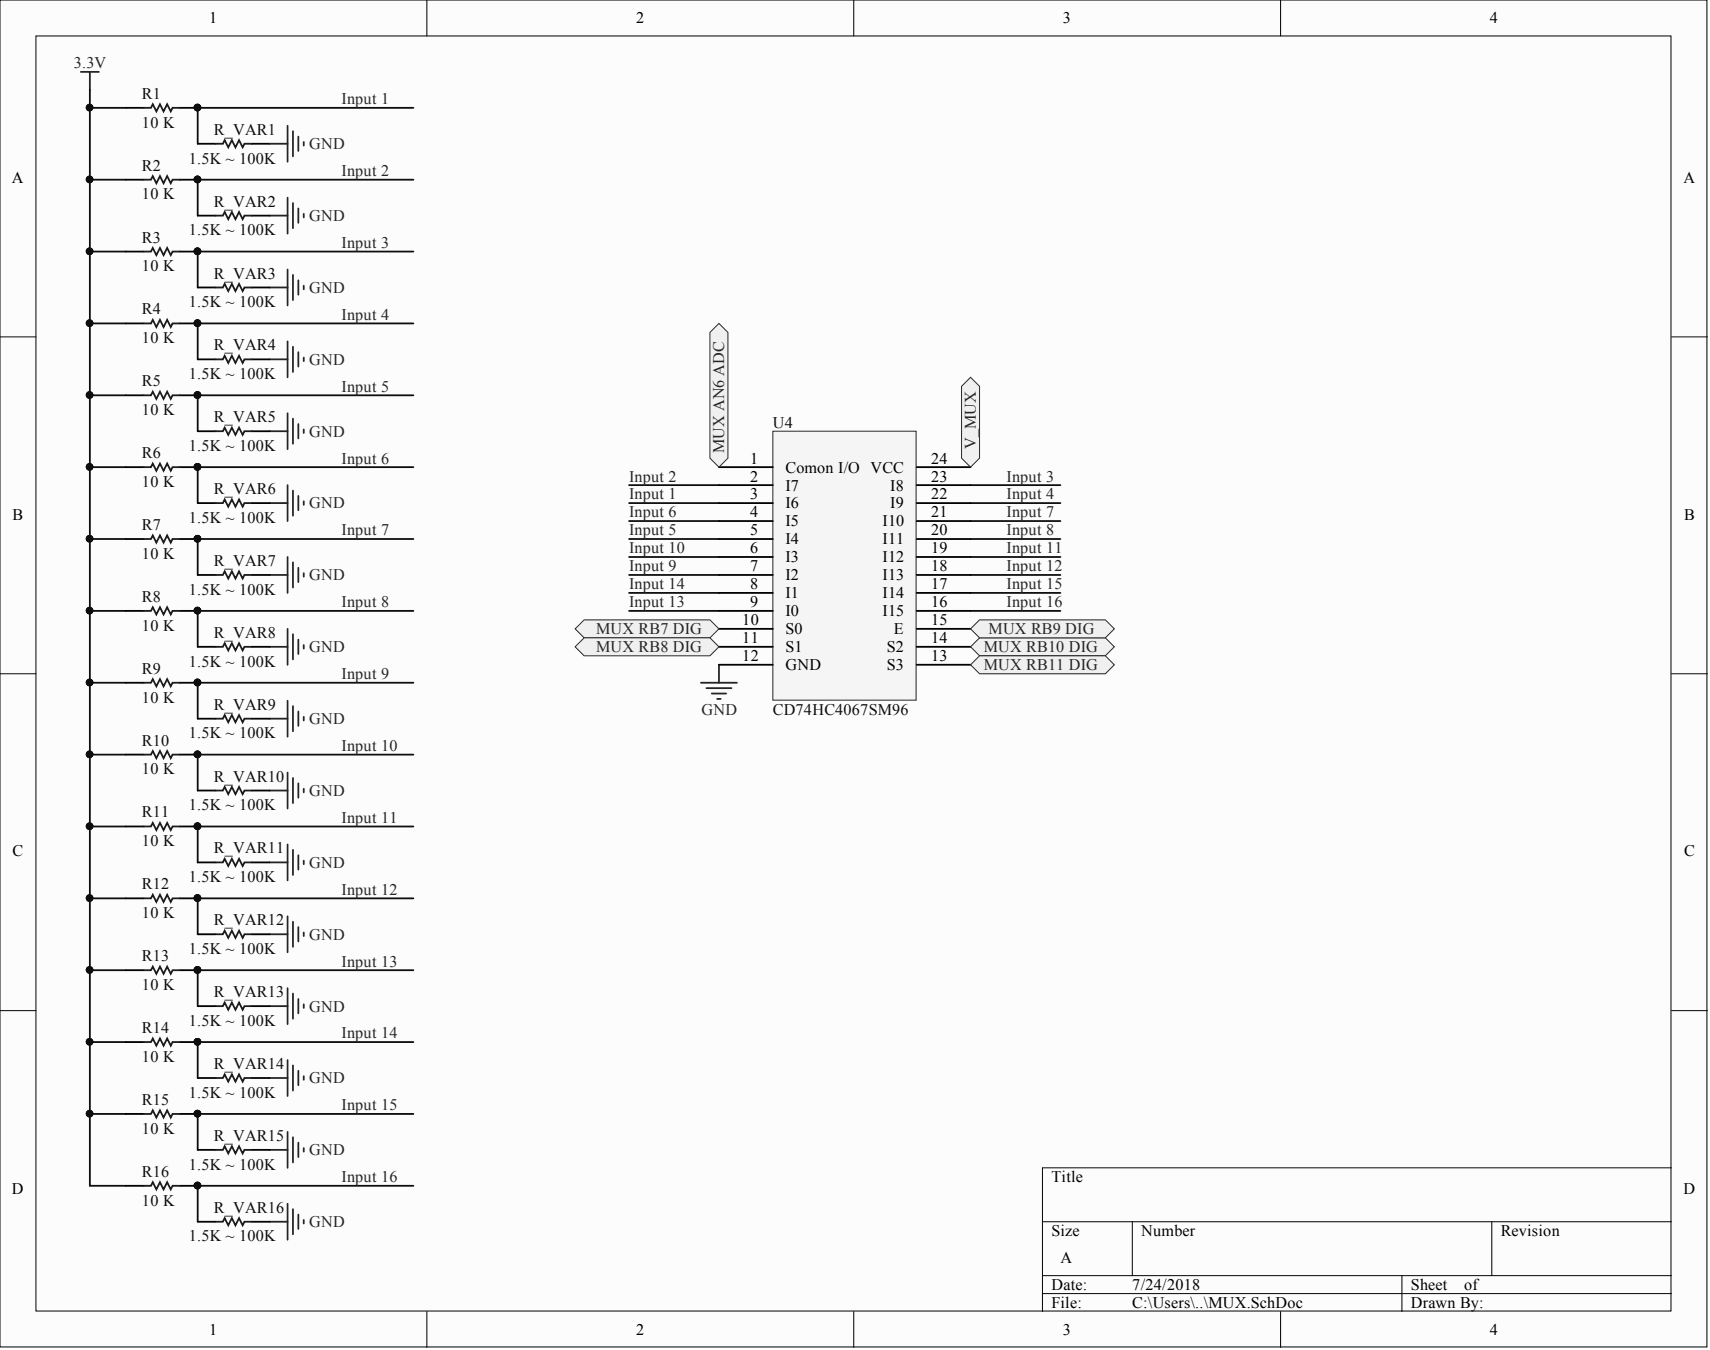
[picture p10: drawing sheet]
<svg xmlns="http://www.w3.org/2000/svg" width="241mm" height="190mm" viewBox="0 0 241 190" stroke-linecap="round" stroke-linejoin="round" font-family="sans-serif">
<defs><g id="words">
<g font-size="2.3">
<text x="29.5" y="3.3">1</text>
<text x="89.8" y="3.3">2</text>
<text x="150" y="3.3">3</text>
<text x="210.3" y="3.3">4</text>
<text x="1.7" y="25.8">A</text>
<text x="237.6" y="25.8">A</text>
<text x="105.8" y="65.4">1</text>
<text x="131.4" y="65.4">24</text>
<text x="105.8" y="70.5">3</text>
<text x="105.8" y="67.9">2</text>
<text x="110.8" y="66.7">Comon I/O VCC</text>
<text x="110.8" y="71.8">I6</text>
<text x="110.8" y="69.2">I7</text>
<text x="125.6" y="69.2">I8</text>
<text x="125.6" y="71.8">I9</text>
<text x="131.4" y="67.9">23</text>
<text x="131.4" y="70.5">22</text>
<text x="1.8" y="73.4">B</text>
<text x="105.8" y="75.6">5</text>
<text x="105.8" y="73">4</text>
<text x="110.8" y="76.8">I4</text>
<text x="110.8" y="74.3">I5</text>
<text x="124.5" y="74.3">I10</text>
<text x="124.5" y="76.8">I11</text>
<text x="131.4" y="73">21</text>
<text x="131.4" y="75.6">20</text>
<text x="237.6" y="73.4">B</text>
<text x="105.8" y="83.2">8</text>
<text x="105.8" y="80.6">7</text>
<text x="105.8" y="78.1">6</text>
<text x="110.8" y="81.9">I2</text>
<text x="110.8" y="79.4">I3</text>
<text x="124.5" y="79.4">I12</text>
<text x="124.5" y="81.9">I13</text>
<text x="131.4" y="78.1">19</text>
<text x="131.4" y="80.6">18</text>
<text x="131.4" y="83.2">17</text>
<text x="104.7" y="88.2">10</text>
<text x="105.8" y="85.7">9</text>
<text x="110.8" y="89.5">S0</text>
<text x="110.8" y="87">I0</text>
<text x="110.8" y="84.4">I1</text>
<text x="124.5" y="84.4">I14</text>
<text x="124.5" y="87">I15</text>
<text x="126.1" y="89.5">E</text>
<text x="131.4" y="85.7">16</text>
<text x="131.4" y="88.2">15</text>
<text x="104.7" y="93.3">12</text>
<text x="104.7" y="90.8">11</text>
<text x="110.8" y="94.6">GND</text>
<text x="110.8" y="92">S1</text>
<text x="125.1" y="92">S2</text>
<text x="125.1" y="94.6">S3</text>
<text x="131.4" y="90.8">14</text>
<text x="131.4" y="93.3">13</text>
<text x="1.8" y="120.9">C</text>
<text x="237.6" y="120.9">C</text>
<text x="148.4" y="166.8">Title</text>
<text x="1.7" y="168.4">D</text>
<text x="237.6" y="168.4">D</text>
<text x="148.4" y="174.4">Size</text>
<text x="149.6" y="178.2">A</text>
<text x="161.1" y="174.4">Number</text>
<text x="211.8" y="174.4">Revision</text>
<text x="148.4" y="182">Date:</text>
<text x="148.4" y="184.6">File:</text>
<text x="159.8" y="182">7/24/2018</text>
<text x="159.8" y="184.6">C:\Users\..\MUX.SchDoc</text>
<text x="199.1" y="182">Sheet</text>
<text x="199.1" y="184.6">Drawn By:</text>
<text x="206.6" y="182">of</text>
<text x="29.5" y="188.4">1</text>
<text x="89.8" y="188.4">2</text>
<text x="150" y="188.4">3</text>
<text x="210.3" y="188.4">4</text>
</g>
<g font-size="2.3" fill="#262626">
<text x="10.4" y="9.6">3.3V</text>
<text x="48.2" y="14.7">Input 1</text>
<text x="43.6" y="21">GND</text>
<text x="48.2" y="24.9">Input 2</text>
<text x="43.6" y="31.2">GND</text>
<text x="48.2" y="35">Input 3</text>
<text x="43.6" y="41.3">GND</text>
<text x="48.2" y="45.1">Input 4</text>
<text x="43.6" y="51.5">GND</text>
<text x="48.2" y="55.3">Input 5</text>
<text x="43.6" y="61.6">GND</text>
<text x="48.2" y="65.4">Input 6</text>
<text x="102.2" y="64" transform="rotate(-90 102.2 64)">MUX AN6 ADC</text>
<text x="137.7" y="63.4" transform="rotate(-90 137.7 63.4)">V_MUX</text>
<text x="43.6" y="71.8">GND</text>
<text x="88.8" y="67.9">Input 2</text>
<text x="88.8" y="70.5">Input 1</text>
<text x="142" y="67.9">Input 3</text>
<text x="142" y="70.5">Input 4</text>
<text x="48.2" y="75.6">Input 7</text>
<text x="88.8" y="73">Input 6</text>
<text x="88.8" y="75.6">Input 5</text>
<text x="142" y="73">Input 7</text>
<text x="142" y="75.6">Input 8</text>
<text x="43.6" y="81.9">GND</text>
<text x="88.8" y="78.1">Input 10</text>
<text x="88.8" y="80.6">Input 9</text>
<text x="88.8" y="83.2">Input 14</text>
<text x="142" y="78.1">Input 11</text>
<text x="142" y="80.6">Input 12</text>
<text x="142" y="83.2">Input 15</text>
<text x="48.2" y="85.7">Input 8</text>
<text x="84.1" y="89.5">MUX RB7 DIG</text>
<text x="88.8" y="85.7">Input 13</text>
<text x="139.5" y="89.5">MUX RB9 DIG</text>
<text x="142" y="85.7">Input 16</text>
<text x="43.6" y="92">GND</text>
<text x="48.2" y="95.8">Input 9</text>
<text x="84.1" y="92">MUX RB8 DIG</text>
<text x="138.8" y="92">MUX RB10 DIG</text>
<text x="138.8" y="94.6">MUX RB11 DIG</text>
<text x="99" y="100.9">GND</text>
<text x="43.6" y="102.2">GND</text>
<text x="48.2" y="106">Input 10</text>
<text x="43.6" y="112.3">GND</text>
<text x="48.2" y="116.1">Input 11</text>
<text x="43.6" y="122.5">GND</text>
<text x="48.2" y="126.3">Input 12</text>
<text x="43.6" y="132.6">GND</text>
<text x="48.2" y="136.4">Input 13</text>
<text x="43.6" y="142.7">GND</text>
<text x="48.2" y="146.5">Input 14</text>
<text x="43.6" y="152.9">GND</text>
<text x="48.2" y="156.7">Input 15</text>
<text x="43.6" y="163">GND</text>
<text x="48.2" y="166.8">Input 16</text>
<text x="43.6" y="173.2">GND</text>
</g>
<g font-size="2.3" fill="#0e0e0e">
<text x="20" y="13.9">R1</text>
<text x="20" y="18">10 K</text>
<text x="26.6" y="23.1">1.5K ~ 100K</text>
<text x="30.2" y="19">R_VAR1</text>
<text x="20" y="24.1">R2</text>
<text x="20" y="28.1">10 K</text>
<text x="30.2" y="29.2">R_VAR2</text>
<text x="20" y="34.2">R3</text>
<text x="26.6" y="33.2">1.5K ~ 100K</text>
<text x="20" y="38.3">10 K</text>
<text x="30.2" y="39.3">R_VAR3</text>
<text x="20" y="44.4">R4</text>
<text x="26.6" y="43.4">1.5K ~ 100K</text>
<text x="20" y="48.4">10 K</text>
<text x="26.6" y="53.5">1.5K ~ 100K</text>
<text x="30.2" y="49.4">R_VAR4</text>
<text x="20" y="54.5">R5</text>
<text x="20" y="58.6">10 K</text>
<text x="30.2" y="59.6">R_VAR5</text>
<text x="20" y="64.7">R6</text>
<text x="26.6" y="63.6">1.5K ~ 100K</text>
<text x="109.1" y="60.3">U4</text>
<text x="20" y="68.7">10 K</text>
<text x="30.2" y="69.7">R_VAR6</text>
<text x="20" y="74.8">R7</text>
<text x="26.6" y="73.8">1.5K ~ 100K</text>
<text x="20" y="78.9">10 K</text>
<text x="26.6" y="83.9">1.5K ~ 100K</text>
<text x="30.2" y="79.9">R_VAR7</text>
<text x="20" y="84.9">R8</text>
<text x="20" y="89">10 K</text>
<text x="20" y="95.1">R9</text>
<text x="26.6" y="94.1">1.5K ~ 100K</text>
<text x="30.2" y="90">R_VAR8</text>
<text x="20" y="99.1">10 K</text>
<text x="30.2" y="100.1">R_VAR9</text>
<text x="109.1" y="100.9">CD74HC4067SM96</text>
<text x="20" y="105.2">R10</text>
<text x="26.6" y="104.2">1.5K ~ 100K</text>
<text x="20" y="109.3">10 K</text>
<text x="30.2" y="110.3">R_VAR10</text>
<text x="20" y="115.4">R11</text>
<text x="20" y="119.4">10 K</text>
<text x="26.6" y="114.3">1.5K ~ 100K</text>
<text x="20" y="125.5">R12</text>
<text x="26.6" y="124.5">1.5K ~ 100K</text>
<text x="30.2" y="120.4">R_VAR11</text>
<text x="20" y="129.6">10 K</text>
<text x="30.2" y="130.6">R_VAR12</text>
<text x="20" y="135.6">R13</text>
<text x="26.6" y="134.6">1.5K ~ 100K</text>
<text x="20" y="139.7">10 K</text>
<text x="30.2" y="140.7">R_VAR13</text>
<text x="20" y="145.8">R14</text>
<text x="20" y="149.8">10 K</text>
<text x="26.6" y="144.8">1.5K ~ 100K</text>
<text x="20" y="155.9">R15</text>
<text x="26.6" y="154.9">1.5K ~ 100K</text>
<text x="30.2" y="150.9">R_VAR14</text>
<text x="20" y="160">10 K</text>
<text x="30.2" y="161">R_VAR15</text>
<text x="20" y="166.1">R16</text>
<text x="26.6" y="165">1.5K ~ 100K</text>
<text x="20" y="170.1">10 K</text>
<text x="30.2" y="171.1">R_VAR16</text>
<text x="26.6" y="175.2">1.5K ~ 100K</text>
</g>
</g></defs>
<g fill="#fcfcfc" stroke="#000" stroke-width=".14">
<path d="M0 0h240.9v190.1h-240.9z"/>
<path d="M5.1 5.1h230.7v179.9h-230.7z"/>
</g>
<g fill="none" stroke="#000" stroke-width=".14">
<path d="M60.2 0v5.1M120.5 0v5.1M180.7 0v5.1M0 47.5h5.1M235.9 47.5h5M0 95.1h5.1M235.9 95.1h5M0 142.6h5.1M235.9 142.6h5M147.1 172.4h88.8M159.8 172.4v7.6M210.5 172.4v7.6"/>
<path d="M235.9 164.8h-88.8v20.3M60.2 185.1v5M120.5 185.1v5M147.1 180h88.8M147.1 182.5h88.8M180.7 185.1v5M197.8 180v5.1"/>
</g>
<path d="M17.8 15.2h2.5M25.4 15.2h2.5M27.9 20.3h2.5M35.5 20.3h2.5" fill="none" stroke="#000" stroke-width=".25"/>
<g fill="#0e0e0e" stroke="#0e0e0e" stroke-width=".14">
<circle cx="27.9" cy="15.2" r=".47"/>
<circle cx="12.6" cy="25.3" r=".47"/>
<circle cx="12.6" cy="35.5" r=".47"/>
<circle cx="12.6" cy="45.6" r=".47"/>
<circle cx="12.6" cy="55.7" r=".47"/>
<circle cx="12.6" cy="65.9" r=".47"/>
<circle cx="12.6" cy="76" r=".47"/>
<circle cx="12.6" cy="86.2" r=".47"/>
<circle cx="12.6" cy="96.3" r=".47"/>
<circle cx="12.6" cy="106.4" r=".47"/>
<circle cx="12.6" cy="116.6" r=".47"/>
<circle cx="12.6" cy="126.7" r=".47"/>
<circle cx="12.6" cy="136.9" r=".47"/>
<circle cx="12.6" cy="147" r=".47"/>
<circle cx="12.6" cy="157.2" r=".47"/>
<circle cx="27.9" cy="25.3" r=".47"/>
<circle cx="27.9" cy="45.6" r=".47"/>
<circle cx="27.9" cy="55.7" r=".47"/>
<circle cx="27.9" cy="65.9" r=".47"/>
<circle cx="27.9" cy="76" r=".47"/>
<circle cx="27.9" cy="86.2" r=".47"/>
<circle cx="27.9" cy="96.3" r=".47"/>
<circle cx="27.9" cy="106.4" r=".47"/>
<circle cx="27.9" cy="116.6" r=".47"/>
<circle cx="27.9" cy="126.7" r=".47"/>
<circle cx="27.9" cy="136.9" r=".47"/>
<circle cx="27.9" cy="147" r=".47"/>
<circle cx="27.9" cy="157.2" r=".47"/>
<circle cx="27.9" cy="167.3" r=".47"/>
<circle cx="27.9" cy="35.5" r=".47"/>
</g>
<path d="M20.3 15.2h1l.3-.5 .5 1 .5-1 .5 1 .5-1 .5 1 .2-.5h1.1M30.4 20.3h1l.3-.5 .5 1 .5-1 .5 1 .5-1 .5 1 .3-.5h1" fill="none" stroke="#1c1c1c" stroke-width=".25"/>
<g fill="none" stroke="#262626" stroke-width=".25">
<path d="M11.4 10.1h2.5M12.7 10.1v2.6M40.6 17.8v5M41.3 18.5v3.6M42.1 19.3v2M38 20.3h2.6M38 30.4h2.6M40.6 27.9v5.1M40.6 38v5.1M41.3 28.7v3.5M41.3 38.8v3.5M42.1 29.4v2"/>
<path d="M42.1 39.6v2M42.9 20v.5M42.9 30.2v.5M38 40.6h2.6M38 50.7h2.6M40.6 48.2v5M40.6 58.3v5.1M41.3 48.9v3.6M41.3 59.1v3.5M42.1 49.7v2M42.1 59.8v2.1M42.9 40.3v.5"/>
<path d="M42.9 50.5v.5M38 60.9h2.6M38 71h2.6M40.6 68.5v5M40.6 78.6v5.1M41.3 69.2v3.6M41.3 79.4v3.5M42.1 70v2M42.9 60.6v.5M42.9 70.7v.5M38 81.1h2.6M38 91.3h2.6"/>
<path d="M40.6 88.7v5.1M40.6 98.9v5M41.3 89.5v3.5M41.3 99.6v3.6M42.1 80.1v2M42.1 90.3v2M42.9 80.9v.5M42.9 91v.5M98.9 96.3h5.1M99.7 97.1h3.5M100.4 97.9h2.1M101.2 98.6h.5"/>
<path d="M101.4 93.8v2.5M38 101.4h2.6M38 111.6h2.6M40.6 109v5.1M40.6 119.2v5M41.3 109.8v3.5M41.3 119.9v3.6M42.1 100.4v2M42.1 110.5v2.1M42.9 101.2v.5M42.9 111.3v.5M38 121.7h2.6"/>
<path d="M38 131.8h2.6M40.6 129.3v5.1M40.6 139.4v5.1M41.3 130.1v3.5M42.1 120.7v2M42.1 130.8v2.1M42.9 121.4v.5M42.9 131.6v.5M38 142h2.6M38 152.1h2.6M40.6 149.6v5.1M40.6 159.7v5.1"/>
<path d="M41.3 140.2v3.6M41.3 150.3v3.6M42.1 141v2M42.1 151.1v2M42.9 141.7v.5M42.9 151.9v.5M38 162.3h2.6M38 172.4h2.6M40.6 169.9v5M41.3 160.5v3.5M41.3 170.6v3.6M42.1 161.2v2.1"/>
<path d="M42.1 171.4v2M42.9 162v.5M42.9 172.1v.6"/>
</g>
<g fill="none" stroke="#0e0e0e" stroke-width=".25">
<path d="M58.3 15.2h-30.4v5.1M12.7 25.4h5.1M12.7 35.5h5.1M58.3 25.4h-30.4v5M58.3 35.5h-30.4v5.1M12.7 45.6h5.1M12.7 55.8h5.1M58.3 45.6h-30.4v5.1M58.3 55.8h-30.4v5.1M12.7 65.9h5.1M12.7 76.1h5.1M58.3 65.9h-30.4v5.1"/>
<path d="M58.3 76.1h-30.4v5M88.8 76.1h12.6M88.8 68.5h12.6M88.8 71h12.6M88.8 73.5h12.6M88.8 78.6h12.6M137 76.1h12.6M137 68.5h12.6M137 71h12.6M137 73.5h12.6M137 78.6h12.6M12.7 86.2h5.1"/>
<path d="M12.7 96.3h5.1M58.3 86.2h-30.4v5.1M58.3 96.3h-30.4v5.1M88.8 86.2h12.6M88.8 81.1h12.6M88.8 83.7h12.6M137 86.2h12.6M137 81.1h12.6M137 83.7h12.6M12.7 106.5h5.1M12.7 116.6h5.1M58.3 106.5h-30.4v5.1"/>
<path d="M58.3 116.6h-30.4v5.1M12.7 126.8h5.1M12.7 136.9h5.1M58.3 126.8h-30.4v5M58.3 136.9h-30.4v5.1M12.7 147h5.1M12.7 157.2h5.1M58.3 147h-30.4v5.1M58.3 157.2h-30.4v5.1M58.3 167.3h-30.4v5.1"/>
</g>
<path d="M109.1 60.9h20.2v37.9h-20.2z" fill="#f5f5f5" stroke="#262626" stroke-width=".14"/>
<g fill="none" stroke="#000" stroke-width=".25">
<path d="M101.4 65.9h7.7M101.4 78.6h7.7M101.4 76.1h7.7M101.4 73.5h7.7M101.4 71h7.7M101.4 68.5h7.7M129.3 65.9h7.7M129.3 78.6h7.7M129.3 76.1h7.7M129.3 73.5h7.7M129.3 71h7.7M129.3 68.5h7.7"/>
<path d="M101.4 93.8h7.7M101.4 91.3h7.7M101.4 88.7h7.7M101.4 86.2h7.7M101.4 83.7h7.7M101.4 81.1h7.7M129.3 93.8h7.7M129.3 91.3h7.7M129.3 88.7h7.7M129.3 86.2h7.7M129.3 83.7h7.7M129.3 81.1h7.7"/>
</g>
<g fill="#f0f0f0" stroke="#262626" stroke-width=".14">
<path d="M81.2 88.7l1.2-1.2h17.8l1.2 1.2-1.2 1.3h-17.8z" fill-rule="evenodd"/>
<path d="M137 91.3l1.2-1.3h17.8l1.2 1.3-1.2 1.2h-17.8z" fill-rule="evenodd"/>
<path d="M137 88.7l1.2-1.2h17.8l1.2 1.2-1.2 1.3h-17.8z" fill-rule="evenodd"/>
<path d="M81.2 91.3l1.2-1.3h17.8l1.2 1.3-1.2 1.2h-17.8z" fill-rule="evenodd"/>
<path d="M137 93.8l1.2-1.3h17.8l1.2 1.3-1.2 1.3h-17.8z" fill-rule="evenodd"/>
<path d="M100.2 46.9l1.2-1.3 1.3 1.3v17.8l-1.3 1.2-1.2-1.2z" fill-rule="evenodd"/>
</g>
<path d="M12.7 12.7v154.6h5.1M12.7 15.2h5.1" fill="none" stroke="#0e0e0e" stroke-width=".25"/>
<g fill="#0e0e0e" stroke="#0e0e0e" stroke-width=".14">
<circle cx="12.6" cy="15.2" r=".47"/>
<circle cx="27.9" cy="25.3" r=".47"/>
<circle cx="27.9" cy="35.5" r=".47"/>
<circle cx="27.9" cy="45.6" r=".47"/>
<circle cx="27.9" cy="55.7" r=".47"/>
<circle cx="27.9" cy="65.9" r=".47"/>
<circle cx="27.9" cy="76" r=".47"/>
<circle cx="27.9" cy="86.2" r=".47"/>
<circle cx="27.9" cy="96.3" r=".47"/>
<circle cx="27.9" cy="106.4" r=".47"/>
<circle cx="27.9" cy="116.6" r=".47"/>
<circle cx="27.9" cy="126.7" r=".47"/>
<circle cx="27.9" cy="136.9" r=".47"/>
<circle cx="27.9" cy="147" r=".47"/>
<circle cx="27.9" cy="157.2" r=".47"/>
<circle cx="12.6" cy="25.3" r=".47"/>
<circle cx="12.6" cy="35.5" r=".47"/>
<circle cx="12.6" cy="45.6" r=".47"/>
<circle cx="12.6" cy="55.7" r=".47"/>
<circle cx="12.6" cy="65.9" r=".47"/>
<circle cx="12.6" cy="76" r=".47"/>
<circle cx="12.6" cy="86.2" r=".47"/>
<circle cx="12.6" cy="96.3" r=".47"/>
<circle cx="12.6" cy="106.4" r=".47"/>
<circle cx="12.6" cy="116.6" r=".47"/>
<circle cx="12.6" cy="126.7" r=".47"/>
<circle cx="12.6" cy="136.9" r=".47"/>
<circle cx="12.6" cy="147" r=".47"/>
<circle cx="12.6" cy="157.2" r=".47"/>
<circle cx="27.9" cy="167.3" r=".47"/>
</g>
<g fill="none" stroke="#000" stroke-width=".25">
<path d="M17.8 25.4h2.5M17.8 35.5h2.5M25.4 25.4h2.5M25.4 35.5h2.5M27.9 30.4h2.5M35.5 30.4h2.5M17.8 45.6h2.5M17.8 55.8h2.5M25.4 45.6h2.5M25.4 55.8h2.5M27.9 40.6h2.5M27.9 50.7h2.5"/>
<path d="M35.5 40.6h2.5M35.5 50.7h2.5M17.8 65.9h2.5M17.8 76.1h2.5M25.4 65.9h2.5M25.4 76.1h2.5M27.9 60.9h2.5M27.9 71h2.5M35.5 60.9h2.5M35.5 71h2.5M17.8 86.2h2.5M17.8 96.3h2.5"/>
<path d="M25.4 86.2h2.5M25.4 96.3h2.5M27.9 81.1h2.5M27.9 91.3h2.5M35.5 81.1h2.5M35.5 91.3h2.5M17.8 106.5h2.5M17.8 116.6h2.5M25.4 106.5h2.5M25.4 116.6h2.5M27.9 101.4h2.5M27.9 111.6h2.5"/>
<path d="M35.5 101.4h2.5M35.5 111.6h2.5M17.8 126.8h2.5M17.8 136.9h2.5M25.4 126.8h2.5M25.4 136.9h2.5M27.9 121.7h2.5M27.9 131.8h2.5M35.5 121.7h2.5M35.5 131.8h2.5M17.8 147h2.5M17.8 157.2h2.5"/>
<path d="M25.4 147h2.5M25.4 157.2h2.5M27.9 142h2.5M27.9 152.1h2.5M35.5 142h2.5M35.5 152.1h2.5M17.8 167.3h2.5M25.4 167.3h2.5M27.9 162.3h2.5M27.9 172.4h2.5M35.5 162.3h2.5M35.5 172.4h2.5"/>
</g>
<g fill="none" stroke="#1c1c1c" stroke-width=".25">
<path d="M20.3 25.4h1l.3-.5 .5 1 .5-1 .5 1 .5-1 .5 1 .2-.5h1.1M20.3 35.5h1l.3-.5 .5 1 .5-1 .5 1 .5-1 .5 1 .2-.5h1.1M30.4 30.4h1l.3-.5 .5 1 .5-1 .5 1 .5-1 .5 1 .3-.5h1M20.3 45.6h1l.3-.5 .5 1 .5-1 .5 1 .5-1 .5 1 .2-.5h1.1M20.3 55.8h1l.3-.5 .5 1 .5-1 .5 1 .5-1 .5 1 .2-.5h1.1M30.4 40.6h1l.3-.5 .5 1 .5-1 .5 1 .5-1 .5 1 .3-.5h1M30.4 50.7h1l.3-.5 .5 1 .5-1 .5 1 .5-1 .5 1 .3-.5h1M20.3 65.9h1l.3-.5 .5 1 .5-1 .5 1 .5-1 .5 1 .2-.5h1.1M20.3 76.1h1l.3-.5 .5 1 .5-1 .5 1 .5-1 .5 1 .2-.5h1.1M30.4 60.9h1l.3-.6 .5 1.1 .5-1.1 .5 1.1 .5-1.1 .5 1.1 .3-.5h1M30.4 71h1l.3-.5 .5 1 .5-1 .5 1 .5-1 .5 1 .3-.5h1M20.3 86.2h1l.3-.5 .5 1 .5-1 .5 1 .5-1 .5 1 .2-.5h1.1"/>
<path d="M20.3 96.3h1l.3-.5 .5 1.1 .5-1.1 .5 1.1 .5-1.1 .5 1.1 .2-.6h1.1M30.4 81.1h1l.3-.5 .5 1 .5-1 .5 1 .5-1 .5 1 .3-.5h1M30.4 91.3h1l.3-.5 .5 1 .5-1 .5 1 .5-1 .5 1 .3-.5h1M20.3 106.5h1l.3-.5 .5 1 .5-1 .5 1 .5-1 .5 1 .2-.5h1.1M20.3 116.6h1l.3-.5 .5 1 .5-1 .5 1 .5-1 .5 1 .2-.5h1.1M30.4 101.4h1l.3-.5 .5 1 .5-1 .5 1 .5-1 .5 1 .3-.5h1M30.4 111.6h1l.3-.6 .5 1.1 .5-1.1 .5 1.1 .5-1.1 .5 1.1 .3-.5h1M20.3 126.8h1l.3-.5 .5 1 .5-1 .5 1 .5-1 .5 1 .2-.5h1.1M20.3 136.9h1l.3-.5 .5 1 .5-1 .5 1 .5-1 .5 1 .2-.5h1.1M30.4 121.7h1l.3-.5 .5 1 .5-1 .5 1 .5-1 .5 1 .3-.5h1M30.4 131.8h1l.3-.5 .5 1 .5-1 .5 1 .5-1 .5 1 .3-.5h1M20.3 147h1l.3-.5 .5 1.1 .5-1.1 .5 1.1 .5-1.1 .5 1.1 .2-.6h1.1"/>
<path d="M20.3 157.2h1l.3-.5 .5 1 .5-1 .5 1 .5-1 .5 1 .2-.5h1.1M30.4 142h1l.3-.5 .5 1 .5-1 .5 1 .5-1 .5 1 .3-.5h1M30.4 152.1h1l.3-.5 .5 1 .5-1 .5 1 .5-1 .5 1 .3-.5h1M20.3 167.3h1l.3-.5 .5 1 .5-1 .5 1 .5-1 .5 1 .2-.5h1.1M30.4 162.3h1l.3-.5 .5 1 .5-1 .5 1 .5-1 .5 1 .3-.5h1M30.4 172.4h1l.3-.5 .5 1 .5-1 .5 1 .5-1 .5 1 .3-.5h1"/>
</g>
<path d="M135.7 54.5l1.3-1.3 1.2 1.3v10.2l-1.2 1.2-1.3-1.2z" fill-rule="evenodd" fill="#f0f0f0" stroke="#262626" stroke-width=".14"/>
<use href="#words"/>
</svg>
